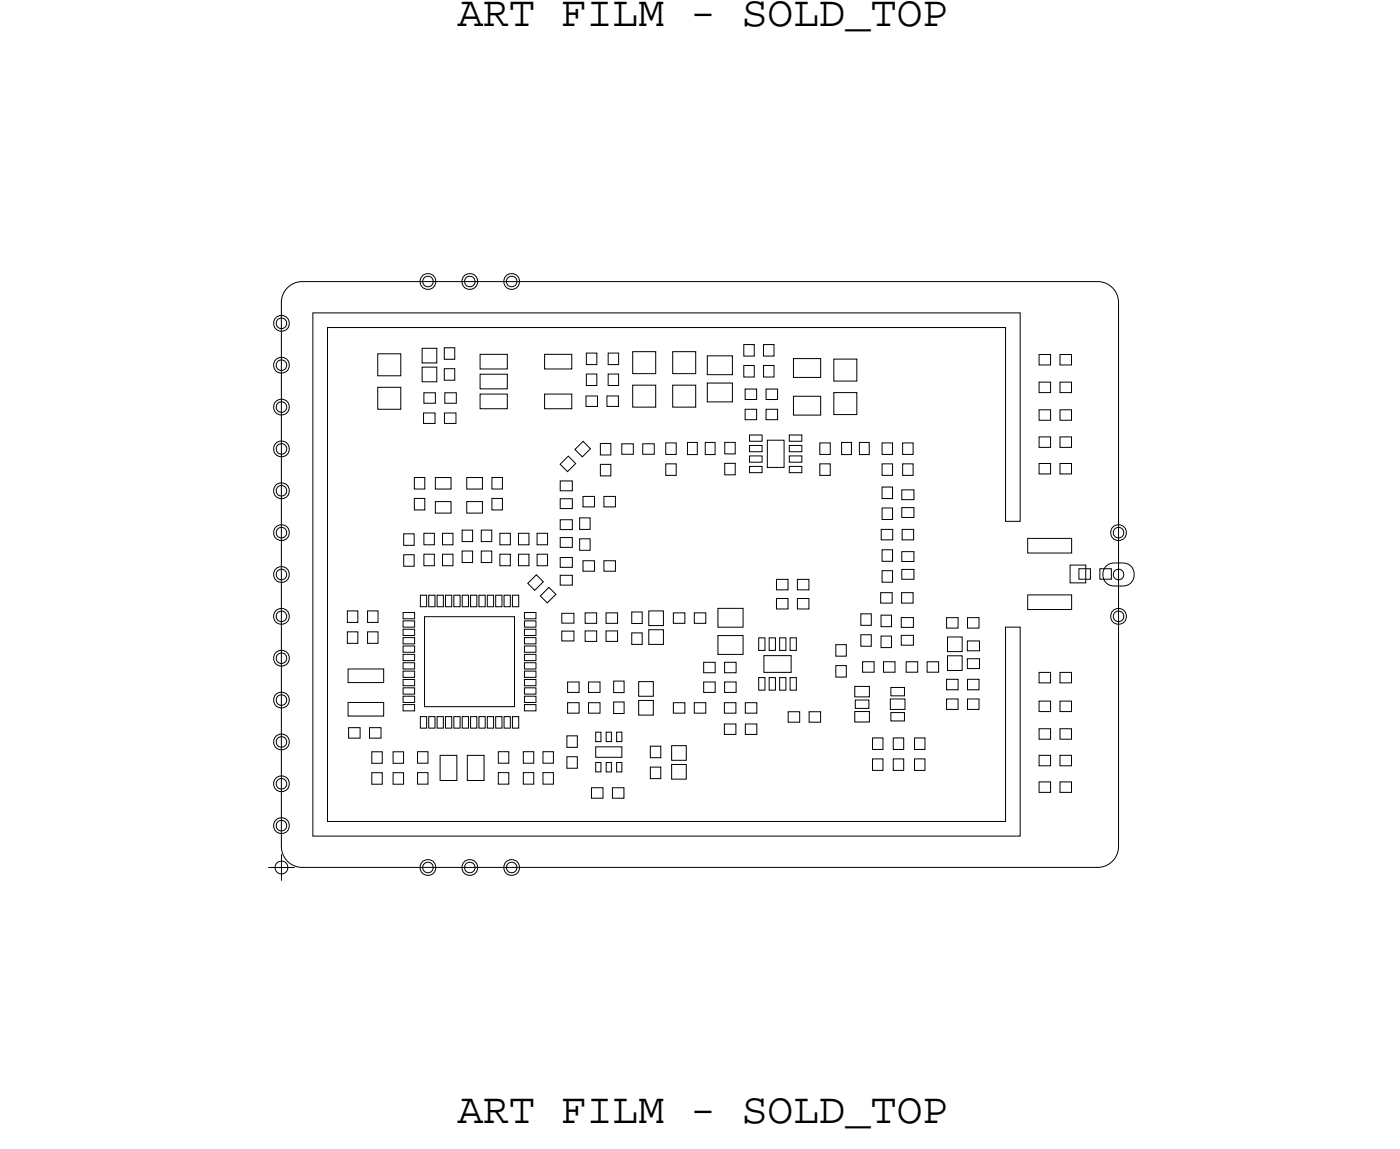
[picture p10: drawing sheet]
<svg xmlns="http://www.w3.org/2000/svg" width="67mm" height="55mm" viewBox="0 0 67 55" stroke-linecap="round" stroke-linejoin="round" font-family="sans-serif">
<defs><g id="words">
<g font-size="2.1">
<text x="21.9" y="1.2">ART FILM - SOLD_TOP</text>
<text x="21.9" y="53.7">ART FILM - SOLD_TOP</text>
</g>
</g></defs>
<!-- layer: Board Outline -->
<path d="M13.4 14.5v25.9zM14.4 13.5h38.1zM14.4 13.5a1 1 0 0 0-1 1M52.5 13.5a1 1 0 0 1 1 1M53.5 14.5v25.9zM13.4 40.4a1 1 0 0 0 1 1M14.4 41.4h38.1zM53.5 40.4a1 1 0 0 1-1 1" fill="none" stroke="#000" stroke-width=".05"/>
<!-- layer: Nets -->
<g fill="none" stroke="#000" stroke-width=".05">
<path d="M13.2 15.2l.3-.1 .2 .1 .1 .2-.1 .3-.2 .1-.3-.1-.1-.3zM13.2 19.2l.3-.1 .2 .1 .1 .2-.1 .3-.2 .1-.3-.1-.1-.3zM13.2 17.2l.3-.1 .2 .1 .1 .2-.1 .3-.2 .1-.3-.1-.1-.3zM13.3 15.3l.2-.1 .1 .1 .1 .1-.1 .2-.1 .1-.2-.1-.1-.2zM13.3 19.3l.2-.1 .1 .1 .1 .1-.1 .2-.1 .1-.2-.1-.1-.2zM13.3 17.3l.2-.1 .1 .1 .1 .1-.1 .2-.1 .1-.2-.1-.1-.2zM18.1 16.9h1.1v1.1h-1.1zM18.1 18.5h1.1v1.1h-1.1zM20.2 13.2l.2-.1 .3 .1 .1 .2-.1 .3-.3 .1-.2-.1-.1-.3zM20.2 17.5h.7v.7h-.7zM20.2 16.6h.7v.7h-.7zM20.2 19.7h.6v.5h-.6z"/>
<path d="M20.3 18.8h.5v.5h-.5zM20.3 13.3l.1-.1 .2 .1 .1 .1-.1 .2-.2 .1-.1-.1-.1-.2zM21.2 17.6h.5v.6h-.5zM21.2 16.6h.5v.6h-.5zM21.2 19.7h.6v.5h-.6zM21.3 18.8h.5v.5h-.5zM22.2 13.2l.3-.1 .2 .1 .1 .2-.1 .3-.2 .1-.3-.1-.1-.3zM22.3 13.3l.2-.1 .1 .1 .1 .1-.1 .2-.1 .1-.2-.1-.1-.2zM22.9 16.9h1.3v.7h-1.3zM22.9 18.8h1.3v.7h-1.3zM22.9 17.9h1.3v.7h-1.3zM24.2 13.2l.3-.1 .2 .1 .1 .2-.1 .3-.2 .1-.3-.1-.1-.3z"/>
<path d="M24.3 13.3l.2-.1 .1 .1 .1 .1-.1 .2-.1 .1-.2-.1-.1-.2zM26 16.9h1.3v.7h-1.3zM26 18.8h1.3v.7h-1.3zM28 18.9h.6v.5h-.6zM28 16.9h.5v.5h-.5zM28 17.9h.5v.5h-.5zM29 18.9h.6v.5h-.6zM29.1 16.9h.5v.5h-.5zM29.1 17.9h.5v.5h-.5zM30.2 16.8h1.1v1.1h-1.1zM30.2 18.4h1.1v1.1h-1.1zM32.1 18.4h1.1v1.1h-1.1z"/>
<path d="M32.1 16.8h1.1v1.1h-1.1zM33.8 18.3h1.2v.9h-1.2zM33.8 17h1.2v.9h-1.2zM35.5 17.5h.5v.5h-.5zM35.5 16.5h.5v.5h-.5zM35.6 18.6h.6v.5h-.6zM35.6 19.6h.6v.5h-.6zM36.5 17.5h.5v.5h-.5zM36.5 16.5h.5v.5h-.5zM36.6 18.6h.6v.5h-.6zM36.6 19.6h.6v.5h-.6zM37.9 17.1h1.3v.9h-1.3z"/>
<path d="M37.9 18.9h1.3v.9h-1.3zM39.8 17.2h1.1v1h-1.1zM39.8 18.8h1.1v1h-1.1zM49.7 16.9h.5v.5h-.5zM49.7 19.6h.5v.5h-.5zM49.7 18.3h.5v.5h-.5zM50.7 16.9h.5v.5h-.5zM50.7 19.6h.5v.5h-.5zM50.7 18.3h.5v.5h-.5zM13.2 39.2l.3-.1 .2 .1 .1 .2-.1 .3-.2 .1-.3-.1-.1-.3zM13.2 33.2l.3-.1 .2 .1 .1 .3-.1 .2-.2 .1-.3-.1-.1-.2zM13.2 35.2l.3-.1 .2 .1 .1 .2-.1 .3-.2 .1-.3-.1-.1-.3z"/>
<path d="M13.2 31.2l.3-.1 .2 .1 .1 .3-.1 .2-.2 .1-.3-.1-.1-.2zM13.2 29.2l.3-.1 .2 .1 .1 .2-.1 .3-.2 .1-.3-.1-.1-.3zM13.2 27.2l.3-.1 .2 .1 .1 .2-.1 .3-.2 .1-.3-.1-.1-.3zM13.2 25.2l.3-.1 .2 .1 .1 .2-.1 .3-.2 .1-.3-.1-.1-.3zM13.2 21.2l.3-.1 .2 .1 .1 .2-.1 .3-.2 .1-.3-.1-.1-.3zM13.2 23.2l.3-.1 .2 .1 .1 .2-.1 .3-.2 .1-.3-.1-.1-.3zM13.2 37.2l.3-.1 .2 .1 .1 .2-.1 .3-.2 .1-.3-.1-.1-.3zM13.3 39.3l.2-.1 .1 .1 .1 .1-.1 .2-.1 .1-.2-.1-.1-.2zM13.3 33.3l.2-.1 .1 .1 .1 .1-.1 .2-.1 .1-.2-.1-.1-.2zM13.3 35.3l.2-.1 .1 .1 .1 .1-.1 .2-.1 .1-.2-.1-.1-.2zM13.3 31.3l.2-.1 .1 .1 .1 .1-.1 .2-.1 .1-.2-.1-.1-.2zM13.3 29.3l.2-.1 .1 .1 .1 .1-.1 .2-.1 .1-.2-.1-.1-.2z"/>
<path d="M13.3 27.3l.2-.1 .1 .1 .1 .1-.1 .2-.1 .1-.2-.1-.1-.2zM13.3 25.3l.2-.1 .1 .1 .1 .1-.1 .2-.1 .1-.2-.1-.1-.2zM13.3 21.3l.2-.1 .1 .1 .1 .1-.1 .2-.1 .1-.2-.1-.1-.2zM13.3 23.3l.2-.1 .1 .1 .1 .1-.1 .2-.1 .1-.2-.1-.1-.2zM13.3 37.3l.2-.1 .1 .1 .1 .1-.1 .2-.1 .1-.2-.1-.1-.2zM16.6 30.2h.5v.5h-.5zM16.6 29.2h.5v.5h-.5zM16.6 33.6h1.7v.6h-1.7zM16.6 32h1.7v.6h-1.7zM16.7 34.8h.5v.5h-.5zM17.6 30.2h.5v.5h-.5zM17.6 29.2h.5v.5h-.5z"/>
<path d="M17.7 34.8h.5v.5h-.5zM17.8 36.9h.5v.6h-.5zM17.8 35.9h.5v.6h-.5zM18.8 35.9h.5v.6h-.5zM18.8 36.9h.5v.6h-.5zM19.3 33.3h.5v.3h-.5zM19.3 30.1h.5v.3h-.5zM19.3 32.9h.5v.3h-.5zM19.3 32.5h.5v.3h-.5zM19.3 33.7h.5v.3h-.5zM19.3 30.9h.5v.3h-.5zM19.3 30.5h.5v.3h-.5z"/>
<path d="M19.3 31.7h.5v.3h-.5zM19.3 31.3h.5v.3h-.5zM19.3 29.7h.5v.3h-.5zM19.3 29.3h.5v.3h-.5zM19.3 32.1h.5v.3h-.5zM19.3 26.5h.5v.6h-.5zM19.3 25.5h.5v.6h-.5zM19.8 22.8h.5v.6h-.5zM19.8 23.8h.5v.6h-.5zM20 35.9h.5v.6h-.5zM20 36.9h.5v.6h-.5zM20.1 34.2h.3v.6h-.3z"/>
<path d="M20.1 28.4h.3v.6h-.3zM20.3 26.5h.5v.5h-.5zM20.3 25.5h.5v.5h-.5zM20.3 29.5h4.3v4.3h-4.3zM20.5 28.4h.3v.6h-.3zM20.5 34.2h.3v.6h-.3zM20.8 22.8h.8v.6h-.8zM20.8 24h.8v.5h-.8zM20.9 34.2h.3v.6h-.3zM20.9 28.4h.3v.6h-.3zM21 36.1h.8v1.2h-.8zM21.1 26.5h.5v.5h-.5z"/>
<path d="M21.1 25.5h.5v.5h-.5zM21.3 34.2h.3v.6h-.3zM21.3 28.4h.3v.6h-.3zM21.7 34.2h.3v.6h-.3zM21.7 28.4h.3v.6h-.3zM22.1 26.3h.5v.6h-.5zM22.1 25.3h.5v.6h-.5zM22.1 34.2h.3v.6h-.3zM22.1 28.4h.3v.6h-.3zM22.3 22.8h.8v.6h-.8zM22.3 24h.8v.5h-.8zM22.3 36.1h.8v1.2h-.8z"/>
<path d="M22.5 34.2h.3v.6h-.3zM22.5 28.4h.3v.6h-.3zM22.9 28.4h.3v.6h-.3zM22.9 34.2h.3v.6h-.3zM23 26.3h.5v.6h-.5zM23 25.3h.5v.6h-.5zM23.3 28.4h.3v.6h-.3zM23.3 34.2h.3v.6h-.3zM23.5 22.8h.5v.6h-.5zM23.5 23.8h.5v.6h-.5zM23.7 34.2h.3v.6h-.3zM23.7 28.4h.3v.6h-.3z"/>
<path d="M23.8 35.9h.5v.6h-.5zM23.8 36.9h.5v.6h-.5zM23.9 26.5h.5v.5h-.5zM23.9 25.5h.5v.5h-.5zM24.1 28.4h.3v.6h-.3zM24.1 34.2h.3v.6h-.3zM24.5 28.4h.3v.6h-.3zM24.5 34.2h.3v.6h-.3zM24.8 26.5h.5v.5h-.5zM24.8 25.5h.5v.5h-.5zM25 35.9h.5v.6h-.5zM25 36.9h.5v.6h-.5z"/>
<path d="M25.1 32.9h.5v.3h-.5zM25.1 29.3h.5v.3h-.5zM25.1 30.1h.5v.3h-.5zM25.1 29.7h.5v.3h-.5zM25.1 33.3h.5v.3h-.5zM25.1 32.5h.5v.3h-.5zM25.1 32.1h.5v.3h-.5zM25.1 31.3h.5v.3h-.5zM25.1 30.9h.5v.3h-.5zM25.1 30.5h.5v.3h-.5zM25.1 31.7h.5v.3h-.5zM25.1 33.7h.5v.3h-.5z"/>
<path d="M25.2 27.9l.4-.4 .4 .3-.4 .4zM25.7 26.5h.5v.5h-.5zM25.7 25.5h.5v.5h-.5zM25.8 28.5l.4-.4 .4 .3-.4 .4zM25.9 35.9h.5v.6h-.5zM25.9 36.9h.5v.6h-.5zM26.8 27.5h.5v.5h-.5zM26.8 23h.5v.4h-.5zM26.8 23.8h.5v.5h-.5zM26.8 24.8h.5v.5h-.5zM26.8 25.7h.5v.5h-.5zM26.8 26.6h.5v.5h-.5z"/>
<path d="M26.8 30.2h.6v.4h-.6zM26.8 29.3h.6v.5h-.6zM27.1 35.2h.5v.5h-.5zM27.1 36.2h.5v.5h-.5zM27.1 32.6h.6v.5h-.6zM27.1 33.6h.6v.5h-.6zM27.2 21.8l.3 .3-.4 .4-.3-.3zM27.7 24.7h.5v.6h-.5zM27.7 25.7h.5v.6h-.5zM27.9 23.7h.5v.5h-.5zM27.9 26.8h.5v.5h-.5zM27.9 21.1l.3 .3-.4 .4-.3-.3z"/>
<path d="M28 30.1h.5v.5h-.5zM28 29.3h.5v.5h-.5zM28.1 33.6h.6v.5h-.6zM28.1 32.6h.6v.5h-.6zM28.3 37.6h.5v.5h-.5zM28.5 36.4h.2v.5h-.2zM28.5 35h.2v.4h-.2zM28.5 35.7h1.2v.5h-1.2zM28.7 21.2h.5v.5h-.5zM28.7 22.2h.5v.5h-.5zM28.9 26.8h.5v.5h-.5zM28.9 23.7h.5v.5h-.5z"/>
<path d="M29 29.3h.5v.5h-.5zM29 30.1h.5v.5h-.5zM29 36.4h.2v.5h-.2zM29 35h.2v.4h-.2zM29.3 37.6h.5v.5h-.5zM29.3 33.5h.5v.6h-.5zM29.3 32.5h.5v.6h-.5zM29.5 36.4h.2v.5h-.2zM29.5 35h.2v.4h-.2zM29.7 21.2h.6v.5h-.6zM30.2 29.2h.5v.6h-.5zM30.2 30.2h.5v.6h-.5z"/>
<path d="M30.5 33.5h.7v.7h-.7zM30.5 32.6h.7v.7h-.7zM30.7 21.2h.6v.5h-.6zM31 29.2h.7v.7h-.7zM31 30.1h.7v.7h-.7zM31.1 36.7h.5v.5h-.5zM31.1 35.7h.5v.5h-.5zM31.8 21.2h.5v.5h-.5zM31.8 22.2h.5v.5h-.5zM32.1 36.5h.7v.7h-.7zM32.1 35.6h.7v.7h-.7zM32.2 33.6h.5v.5h-.5z"/>
<path d="M32.2 29.3h.5v.5h-.5zM32.9 21.1h.4v.6h-.4zM33.2 33.6h.5v.5h-.5zM33.2 29.3h.5v.5h-.5zM33.6 32.6h.6v.5h-.6zM33.6 31.6h.6v.5h-.6zM33.7 21.1h.5v.6h-.5zM34.3 30.4h1.2v.9h-1.2zM34.3 29.1h1.2v.9h-1.2zM34.6 33.6h.6v.5h-.6zM34.6 34.6h.6v.5h-.6zM34.6 32.6h.6v.5h-.6z"/>
<path d="M34.6 31.6h.6v.5h-.6zM34.6 21.1h.5v.6h-.5zM34.6 22.1h.5v.6h-.5zM35.6 34.6h.6v.5h-.6zM35.6 33.6h.6v.5h-.6zM35.8 21.3h.6v.3h-.6zM35.8 20.8h.6v.3h-.6zM35.8 21.8h.6v.3h-.6zM35.8 22.3h.6v.3h-.6zM36.3 32.4h.3v.6h-.3zM36.3 30.5h.3v.6h-.3zM36.5 31.3h1.3v.8h-1.3z"/>
<path d="M36.7 21h.8v1.3h-.8zM36.8 32.4h.3v.6h-.3zM36.8 30.5h.3v.6h-.3zM37.1 28.6h.6v.5h-.6zM37.1 27.7h.6v.5h-.6zM37.3 30.5h.3v.6h-.3zM37.3 32.4h.3v.6h-.3zM37.7 34h.5v.5h-.5zM37.7 20.8h.6v.3h-.6zM37.7 21.3h.6v.3h-.6zM37.7 21.8h.6v.3h-.6zM37.7 22.3h.6v.3h-.6z"/>
<path d="M37.8 30.5h.3v.6h-.3zM37.8 32.4h.3v.6h-.3zM38.1 28.6h.6v.5h-.6zM38.1 27.7h.6v.5h-.6zM38.7 34h.5v.5h-.5zM39.2 21.2h.5v.5h-.5zM39.2 22.2h.5v.5h-.5zM39.9 30.8h.5v.6h-.5zM39.9 31.8h.5v.6h-.5zM40.2 21.1h.5v.6h-.5zM40.8 34h.7v.5h-.7zM40.8 32.8h.7v.5h-.7z"/>
<path d="M40.9 33.4h.6v.4h-.6zM41.1 21.1h.4v.6h-.4zM41.1 30.3h.5v.6h-.5zM41.1 29.3h.5v.6h-.5zM41.2 31.6h.6v.5h-.6zM41.7 35.3h.5v.5h-.5zM41.7 36.3h.5v.5h-.5zM42.1 28.3h.5v.5h-.5zM42.1 30.4h.5v.5h-.5zM42.1 29.4h.5v.5h-.5zM42.1 25.3h.6v.5h-.6zM42.2 23.3h.5v.5h-.5z"/>
<path d="M42.2 27.3h.5v.5h-.5zM42.2 21.2h.5v.5h-.5zM42.2 24.3h.5v.5h-.5zM42.2 26.3h.5v.5h-.5zM42.2 22.2h.5v.5h-.5zM42.2 31.6h.6v.5h-.6zM42.5 33.4h.7v.5h-.7zM42.6 32.8h.6v.4h-.6zM42.6 34h.6v.4h-.6zM42.7 35.3h.5v.5h-.5zM42.7 36.3h.5v.5h-.5zM43.1 30.4h.5v.4h-.5z"/>
<path d="M43.1 29.5h.5v.5h-.5zM43.1 28.3h.5v.5h-.5zM43.1 23.4h.6v.5h-.6zM43.1 27.2h.6v.5h-.6zM43.1 24.3h.6v.4h-.6zM43.1 26.4h.6v.4h-.6zM43.1 25.3h.6v.5h-.6zM43.1 22.2h.5v.5h-.5zM43.1 21.2h.5v.5h-.5zM43.3 31.6h.6v.5h-.6zM43.7 35.3h.5v.5h-.5zM43.7 36.3h.5v.5h-.5z"/>
<path d="M44.3 31.6h.6v.5h-.6zM45.2 33.4h.6v.5h-.6zM45.2 29.5h.6v.5h-.6zM45.2 32.5h.6v.5h-.6zM45.3 30.4h.7v.7h-.7zM45.3 31.3h.7v.7h-.7zM46.2 30.6h.6v.5h-.6zM46.2 31.5h.6v.4h-.6zM46.2 29.5h.6v.5h-.6zM46.2 32.5h.6v.5h-.6zM46.2 33.4h.6v.5h-.6zM49.1 25.7h2.1v.7h-2.1z"/>
<path d="M49.1 28.4h2.1v.7h-2.1zM49.7 20.9h.5v.5h-.5zM49.7 22.1h.5v.5h-.5zM49.7 32.1h.5v.5h-.5zM49.7 34.8h.5v.5h-.5zM49.7 33.5h.5v.5h-.5zM49.7 37.4h.5v.5h-.5zM49.7 36.1h.5v.5h-.5zM50.7 20.9h.5v.5h-.5zM50.7 22.1h.5v.5h-.5zM50.7 32.1h.5v.5h-.5zM50.7 34.8h.5v.5h-.5z"/>
<path d="M50.7 33.5h.5v.5h-.5zM50.7 37.4h.5v.5h-.5zM50.7 36.1h.5v.5h-.5zM51.1 27h.8v.8h-.8zM51.6 27.2h.5v.5h-.5zM52.6 27.2h.5v.5h-.5zM52.9 27a.93 .93 0 0 1 1.3 .3v.3a.85 .85 0 0 1-1.5 0v-.3zM53.2 25.2l.2-.1 .3 .1 .1 .2-.1 .3-.3 .1-.2-.1-.1-.3zM53.2 29.2l.2-.1 .3 .1 .1 .2-.1 .3-.3 .1-.2-.1-.1-.3zM53.3 27.3l.1-.1 .2 .1 .1 .1-.1 .2-.2 .1-.1-.1-.1-.2zM53.3 25.3l.1-.1 .2 .1 .1 .1-.1 .2-.2 .1-.1-.1-.1-.2zM53.3 29.3l.1-.1 .2 .1 .1 .1-.1 .2-.2 .1-.1-.1-.1-.2z"/>
<path d="M20.2 41.2l.2-.1 .3 .1 .1 .2-.1 .3-.3 .1-.2-.1-.1-.3zM20.3 41.3l.1-.1 .2 .1 .1 .1-.1 .2-.2 .1-.1-.1-.1-.2zM22.2 41.2l.3-.1 .2 .1 .1 .2-.1 .3-.2 .1-.3-.1-.1-.3zM22.3 41.3l.2-.1 .1 .1 .1 .1-.1 .2-.1 .1-.2-.1-.1-.2zM24.2 41.2l.3-.1 .2 .1 .1 .2-.1 .3-.2 .1-.3-.1-.1-.3zM24.3 41.3l.2-.1 .1 .1 .1 .1-.1 .2-.1 .1-.2-.1-.1-.2z"/>
</g>
<!-- layer: Drawing Origin -->
<path d="M12.8 41.4h1.3M13.2 41.2l.3-.1 .2 .1 .1 .2-.1 .3-.2 .1-.3-.1-.1-.3zM13.5 40.8v1.3" fill="none" stroke="#000" stroke-width=".05"/>
<!-- layer: All Others -->
<path d="M15 15h33.8v9.9h-.7v-9.3h-32.5v23.7h32.5v-9.3h.7v9.9h-33.8z" fill="none" stroke="#000" stroke-width=".05"/>
<use href="#words"/>
</svg>
